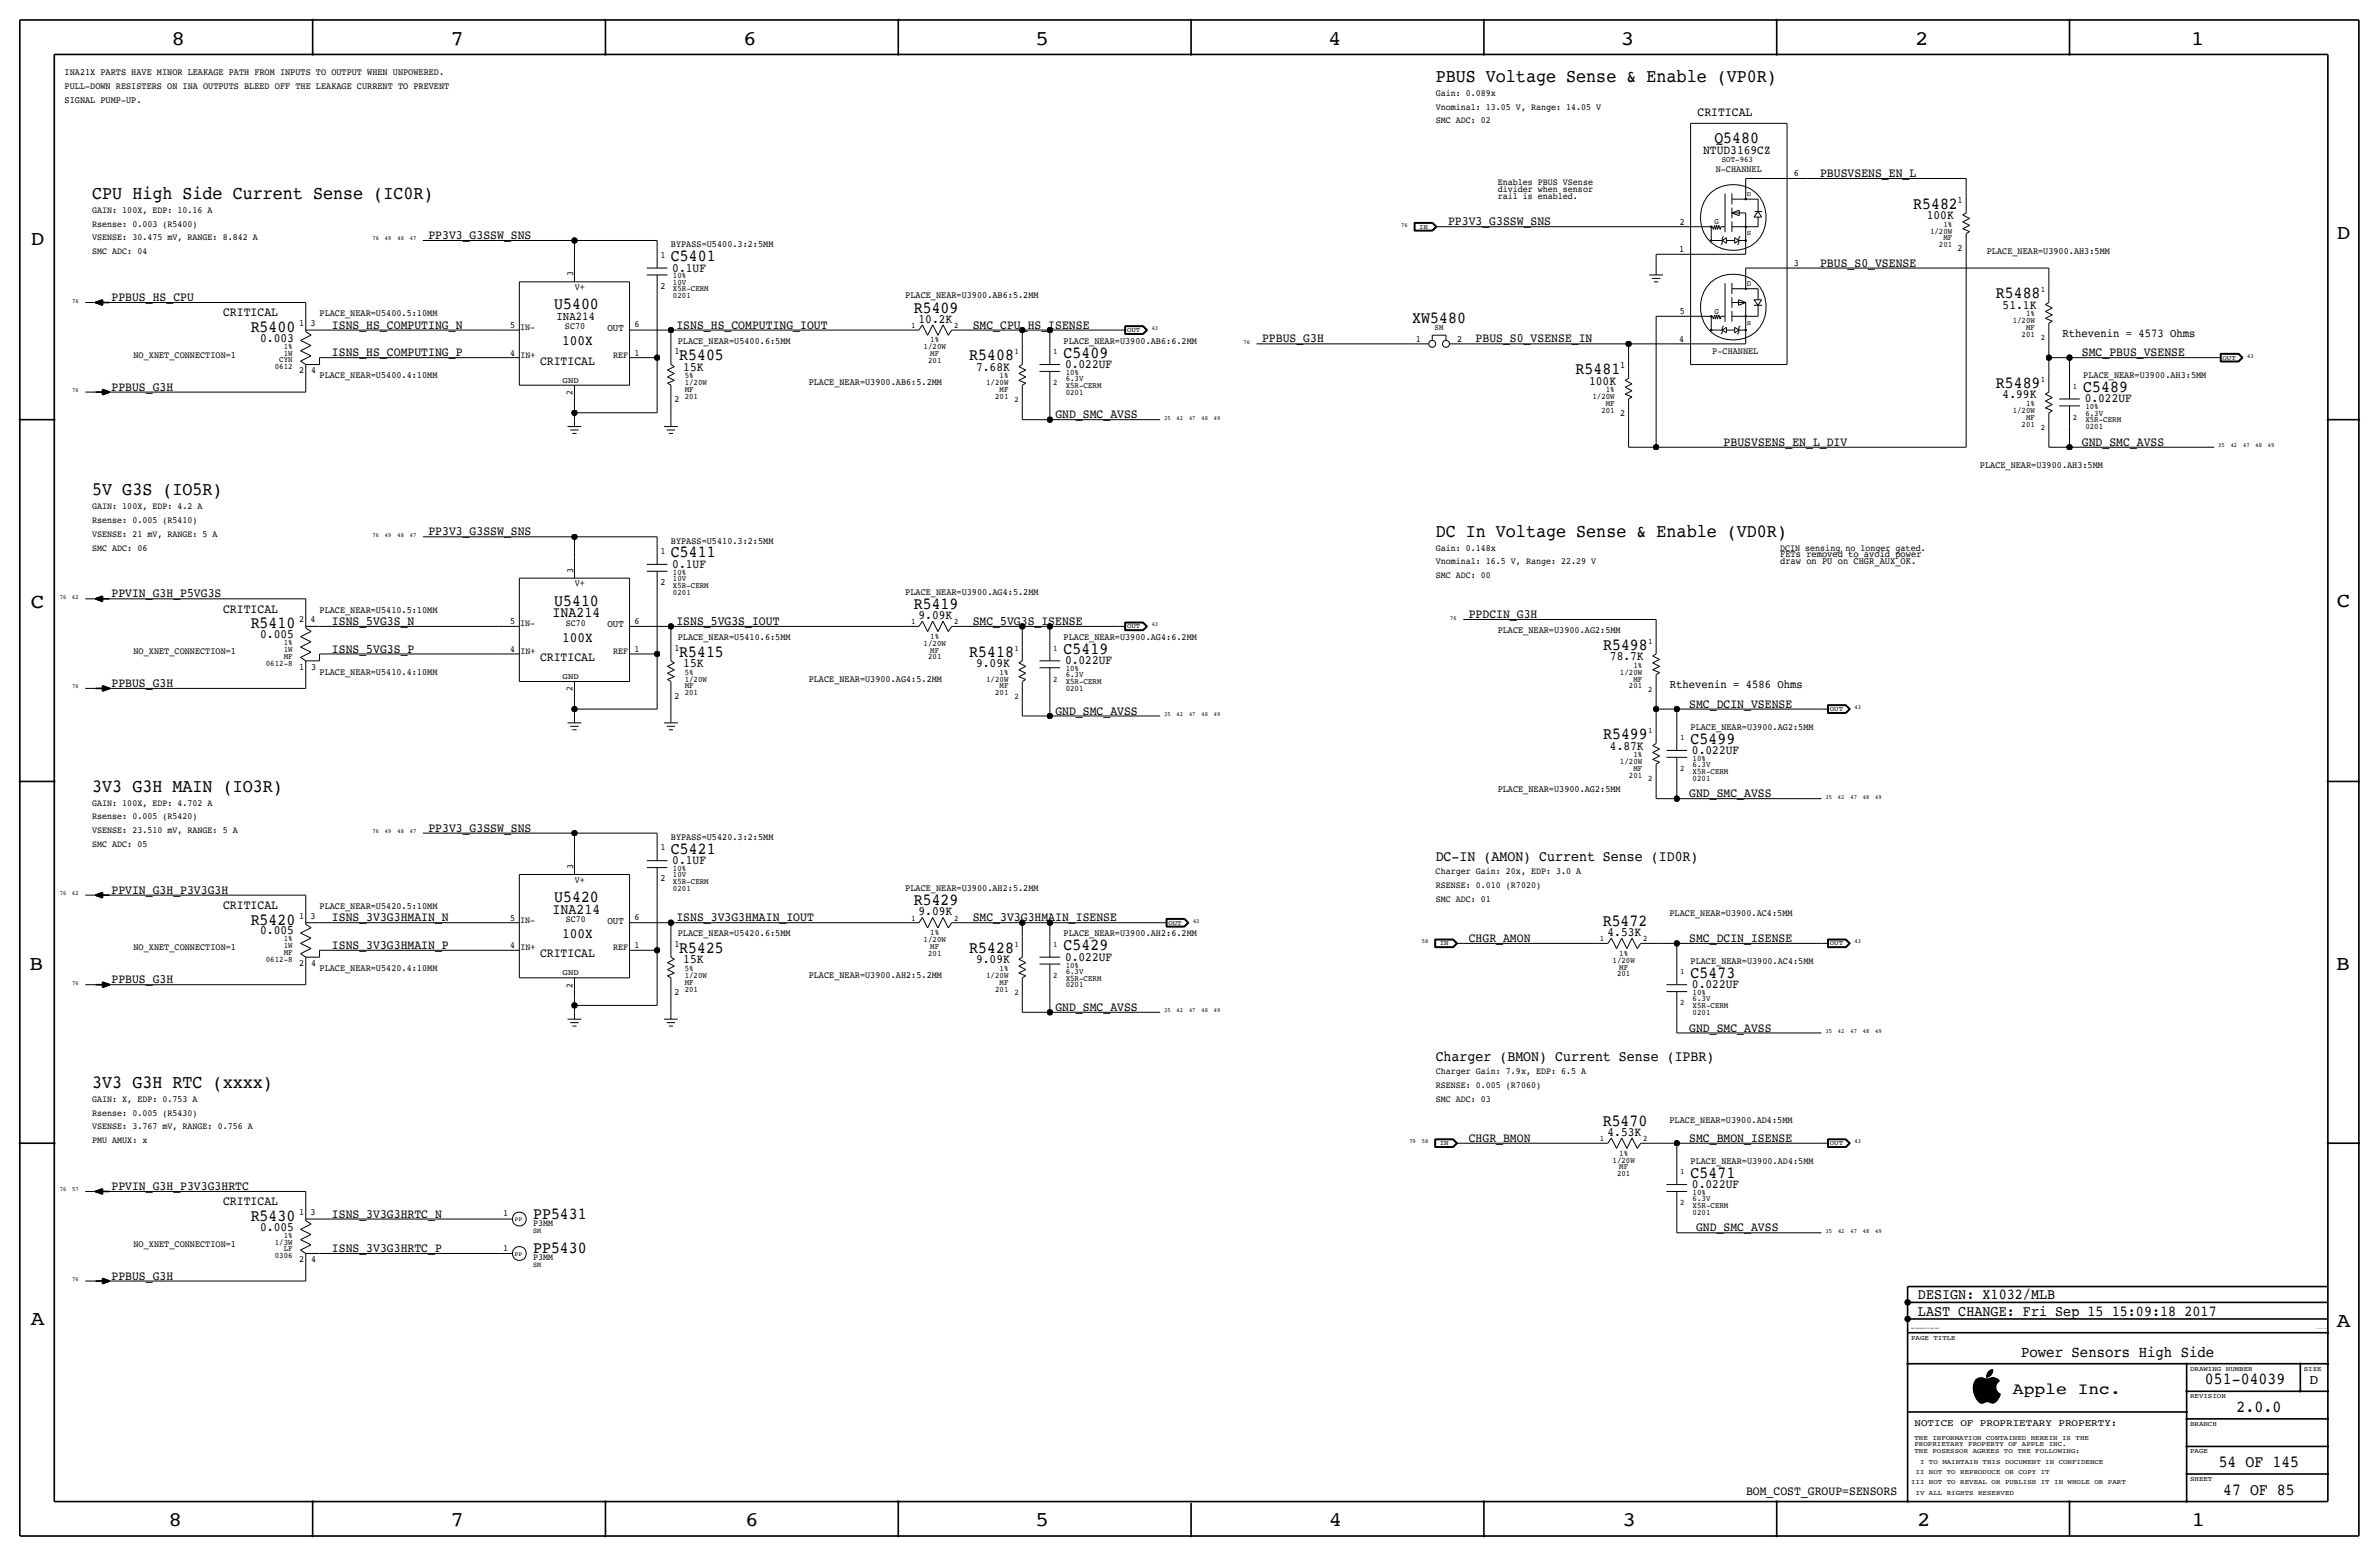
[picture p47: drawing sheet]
<svg xmlns="http://www.w3.org/2000/svg" width="877mm" height="574mm" viewBox="0 0 877 574" stroke-linecap="round" stroke-linejoin="round" font-family="sans-serif">
<defs><g id="words">
<g font-size="7.6">
<text x="63.2" y="16.5">8</text>
<text x="166.1" y="16.5">7</text>
<text x="274" y="16.5">6</text>
<text x="381.7" y="16.5">5</text>
<text x="489.7" y="16.5">4</text>
<text x="597.6" y="16.5">3</text>
<text x="706.1" y="16.5">2</text>
<text x="807.7" y="16.5">1</text>
<text x="861.5" y="88.1">D</text>
<text x="11.4" y="90.4">D</text>
<text x="11.4" y="224.3">C</text>
<text x="861.5" y="223.8">C</text>
<text x="10.8" y="357.6">B</text>
<text x="861.3" y="357.4">B</text>
<text x="11.3" y="488.4">A</text>
<text x="861.5" y="489.2">A</text>
<text x="62.2" y="562.6">8</text>
<text x="166" y="562.6">7</text>
<text x="274.8" y="562.6">6</text>
<text x="381.7" y="562.6">5</text>
<text x="489.9" y="562.6">4</text>
<text x="598.1" y="562.6">3</text>
<text x="706.8" y="562.6">2</text>
<text x="807.9" y="562.6">1</text>
</g>
<g font-size="6.9">
<text x="529.3" y="30.2">PBUS Voltage Sense &amp; Enable (VP0R)</text>
<text x="34" y="73.4">CPU High Side Current Sense (IC0R)</text>
<text x="34" y="182.6">5V G3S (IO5R)</text>
<text x="529.3" y="197.9">DC In Voltage Sense &amp; Enable (VD0R)</text>
<text x="34" y="291.8">3V3 G3H MAIN (IO3R)</text>
<text x="34" y="401.1">3V3 G3H RTC (xxxx)</text>
</g>
<g font-size="6.2">
<text x="632" y="52.6">Q5480</text>
<text x="705.3" y="77">R5482</text>
<text x="247.3" y="96.3">C5401</text>
<text x="735.8" y="110">R5488</text>
<text x="204.3" y="114">U5400</text>
<text x="336.9" y="115.3">R5409</text>
<text x="520.7" y="118.9">XW5480</text>
<text x="92.4" y="122.4">R5400</text>
<text x="392.1" y="131.8">C5409</text>
<text x="250.4" y="132.8">R5405</text>
<text x="357.3" y="132.8">R5408</text>
<text x="580.9" y="137.9">R5481</text>
<text x="735.8" y="143">R5489</text>
<text x="768" y="144.5">C5489</text>
<text x="247.3" y="205.5">C5411</text>
<text x="204.3" y="223.3">U5410</text>
<text x="336.9" y="224.5">R5419</text>
<text x="92.4" y="231.6">R5410</text>
<text x="591" y="239.5">R5498</text>
<text x="250.4" y="242.1">R5415</text>
<text x="357.3" y="242.1">R5418</text>
<text x="392.1" y="241">C5419</text>
<text x="591" y="272.5">R5499</text>
<text x="623.3" y="274.1">C5499</text>
<text x="247.3" y="314.7">C5421</text>
<text x="204.3" y="332.5">U5420</text>
<text x="336.9" y="333.8">R5429</text>
<text x="92.4" y="340.9">R5420</text>
<text x="590.9" y="341.4">R5472</text>
<text x="250.4" y="351.3">R5425</text>
<text x="357.3" y="351.3">R5428</text>
<text x="392.1" y="350.3">C5429</text>
<text x="623.3" y="360.4">C5473</text>
<text x="590.9" y="415">R5470</text>
<text x="623.3" y="434.1">C5471</text>
<text x="196.5" y="449.3">PP5431</text>
<text x="92.4" y="450.1">R5430</text>
<text x="196.5" y="462">PP5430</text>
<text x="812.9" y="510.3">051-04039</text>
<text x="824.6" y="520.4">2.0.0</text>
<text x="818" y="540.8">54 OF 145</text>
<text x="819.6" y="550.9">47 OF 85</text>
</g>
<text font-size="6" x="742.1" y="513.9">Apple Inc.</text>
<text font-size="5.8" x="745.1" y="500.1">Power Sensors High Side</text>
<g font-size="5.6">
<text x="707.1" y="478.8">DESIGN: X1032/MLB</text>
<text x="707.1" y="484.9">LAST CHANGE: Fri Sep 15 15:09:18 2017</text>
</g>
<g font-size="5.5">
<text x="203.7" y="227.6">INA214</text>
<text x="529.3" y="317.2">DC-IN (AMON) Current Sense (ID0R)</text>
<text x="203.7" y="336.8">INA214</text>
<text x="529.3" y="390.9">Charger (BMON) Current Sense (IPBR)</text>
</g>
<g font-size="5.3">
<text x="207.3" y="127.3">100X</text>
<text x="207.3" y="236.5">100X</text>
<text x="207.3" y="345.7">100X</text>
</g>
<text font-size="5" x="851.5" y="510.3">D</text>
<g font-size="4.7">
<text x="625.8" y="42.9">CRITICAL</text>
<text x="627.9" y="56.7">NTUD3169CZ</text>
<text x="671" y="65.3">PBUSVSENS_EN_L</text>
<text x="533.9" y="83.1">PP3V3_G3SSW_SNS</text>
<text x="710.3" y="80.8">100K</text>
<text x="157.9" y="88.1">PP3V3_G3SSW_SNS</text>
<text x="247.9" y="100.1">0.1UF</text>
<text x="671" y="98.3">PBUS_S0_VSENSE</text>
<text x="41.1" y="111">PPBUS_HS_CPU</text>
<text x="738.3" y="113.8">51.1K</text>
<text x="82.2" y="116.6">CRITICAL</text>
<text x="338.6" y="118.9">10.2K</text>
<text x="95.9" y="126">0.003</text>
<text x="122.4" y="121.2">ISNS_HS_COMPUTING_N</text>
<text x="249.4" y="121.2">ISNS_HS_COMPUTING_IOUT</text>
<text x="358.6" y="121.2">SMC_CPU_HS_ISENSE</text>
<text x="122.4" y="131.3">ISNS_HS_COMPUTING_P</text>
<text x="465.3" y="126.2">PPBUS_G3H</text>
<text x="544" y="126.2">PBUS_S0_VSENSE_IN</text>
<text x="767.5" y="131.3">SMC_PBUS_VSENSE</text>
<text x="199.1" y="134.4">CRITICAL</text>
<text x="251.9" y="136.7">15K</text>
<text x="359.8" y="136.7">7.68K</text>
<text x="392.6" y="135.6">0.022UF</text>
<text x="585.9" y="141.7">100K</text>
<text x="41.1" y="144">PPBUS_G3H</text>
<text x="738.3" y="146.8">4.99K</text>
<text x="768.6" y="148.3">0.022UF</text>
<text x="389.1" y="154.2">GND_SMC_AVSS</text>
<text x="635.5" y="164.3">PBUSVSENS_EN_L_DIV</text>
<text x="767.5" y="164.3">GND_SMC_AVSS</text>
<text x="157.9" y="197.4">PP3V3_G3SSW_SNS</text>
<text x="247.9" y="209.3">0.1UF</text>
<text x="41.1" y="220.2">PPVIN_G3H_P5VG3S</text>
<text x="82.2" y="225.8">CRITICAL</text>
<text x="541.5" y="227.8">PPDCIN_G3H</text>
<text x="122.4" y="230.4">ISNS_5VG3S_N</text>
<text x="249.4" y="230.4">ISNS_5VG3S_IOUT</text>
<text x="338.6" y="228.1">9.09K</text>
<text x="358.6" y="230.4">SMC_5VG3S_ISENSE</text>
<text x="95.9" y="235.2">0.005</text>
<text x="122.4" y="240.5">ISNS_5VG3S_P</text>
<text x="199.1" y="243.6">CRITICAL</text>
<text x="251.9" y="245.9">15K</text>
<text x="359.8" y="245.9">9.09K</text>
<text x="392.6" y="244.9">0.022UF</text>
<text x="593.5" y="243.3">78.7K</text>
<text x="41.1" y="253.2">PPBUS_G3H</text>
<text x="389.1" y="263.4">GND_SMC_AVSS</text>
<text x="622.8" y="260.9">SMC_DCIN_VSENSE</text>
<text x="593.5" y="276.4">4.87K</text>
<text x="623.8" y="277.9">0.022UF</text>
<text x="622.8" y="293.9">GND_SMC_AVSS</text>
<text x="157.9" y="306.6">PP3V3_G3SSW_SNS</text>
<text x="247.9" y="318.5">0.1UF</text>
<text x="41.1" y="329.4">PPVIN_G3H_P3V3G3H</text>
<text x="82.2" y="335">CRITICAL</text>
<text x="122.4" y="339.6">ISNS_3V3G3HMAIN_N</text>
<text x="249.4" y="339.6">ISNS_3V3G3HMAIN_IOUT</text>
<text x="338.6" y="337.3">9.09K</text>
<text x="358.6" y="339.6">SMC_3V3G3HMAIN_ISENSE</text>
<text x="95.9" y="344.4">0.005</text>
<text x="541.5" y="347.2">CHGR_AMON</text>
<text x="592.6" y="344.9">4.53K</text>
<text x="622.8" y="347.2">SMC_DCIN_ISENSE</text>
<text x="122.4" y="349.8">ISNS_3V3G3HMAIN_P</text>
<text x="199.1" y="352.8">CRITICAL</text>
<text x="251.9" y="355.1">15K</text>
<text x="359.8" y="355.1">9.09K</text>
<text x="392.6" y="354.1">0.022UF</text>
<text x="41.1" y="362.5">PPBUS_G3H</text>
<text x="623.8" y="364.2">0.022UF</text>
<text x="389.1" y="372.6">GND_SMC_AVSS</text>
<text x="622.8" y="380.2">GND_SMC_AVSS</text>
<text x="592.6" y="418.6">4.53K</text>
<text x="541.5" y="420.9">CHGR_BMON</text>
<text x="622.8" y="420.9">SMC_BMON_ISENSE</text>
<text x="623.8" y="437.9">0.022UF</text>
<text x="41.1" y="438.7">PPVIN_G3H_P3V3G3HRTC</text>
<text x="82.2" y="444.2">CRITICAL</text>
<text x="122.4" y="448.8">ISNS_3V3G3HRTC_N</text>
<text x="95.9" y="453.6">0.005</text>
<text x="625.3" y="453.9">GND_SMC_AVSS</text>
<text x="122.4" y="461.5">ISNS_3V3G3HRTC_P</text>
<text x="41.1" y="471.7">PPBUS_G3H</text>
<text x="643.7" y="550.9">BOM_COST_GROUP=SENSORS</text>
</g>
<g font-size="4.4">
<text x="205.2" y="118.1">INA214</text>
<text x="760.4" y="124.2">Rthevenin = 4573 Ohms</text>
<text x="615.6" y="253.7">Rthevenin = 4586 Ohms</text>
</g>
<g font-size="3.8">
<text x="224" y="122">OUT</text>
<text x="224" y="231.2">OUT</text>
<text x="224" y="340.4">OUT</text>
</g>
<text font-size="3.7" x="705.8" y="525.5">NOTICE OF PROPRIETARY PROPERTY:</text>
<g font-size="3.6">
<text x="656.3" y="208">draw on PU on CHGR_AUX_OK.</text>
<text x="656.3" y="205.5">FETs removed to avoid power</text>
</g>
<g font-size="3.5">
<text x="23.8" y="27.7">INA21X PARTS HAVE MINOR LEAKAGE PATH FROM INPUTS TO OUTPUT WHEN UNPOWERED.</text>
<text x="23.8" y="32.8">PULL-DOWN RESISTERS ON INA OUTPUTS BLEED OFF THE LEAKAGE CURRENT TO PREVENT</text>
<text x="529.3" y="35.3">Gain: 0.089x</text>
<text x="23.8" y="37.8">SIGNAL PUMP-UP.</text>
<text x="529.3" y="40.4">Vnominal: 13.05 V, Range: 14.05 V</text>
<text x="529.3" y="45.5">SMC ADC: 02</text>
<text x="632.5" y="63.2">N-CHANNEL</text>
<text x="661.4" y="65">6</text>
<text x="552.1" y="68.3">Enables PBUS VSense</text>
<text x="552.1" y="70.9">divider when sensor</text>
<text x="552.1" y="73.4">rail is enabled.</text>
<text x="721.7" y="74.7">1</text>
<text x="34" y="83.6">Rsense: 0.003 (R5400)</text>
<text x="34" y="78.5">GAIN: 100X, EDP: 10.16 A</text>
<text x="619.3" y="82.8">2</text>
<text x="34" y="88.6">VSENSE: 30.475 mV, RANGE: 8.842 A</text>
<text x="34" y="93.7">SMC ADC: 04</text>
<text x="243.5" y="95">1</text>
<text x="247.3" y="91.2">BYPASS=U5400.3:2:5MM</text>
<text x="619.1" y="93">1</text>
<text x="721.7" y="92.5">2</text>
<text x="732.5" y="93.7">PLACE_NEAR=U3900.AH3:5MM</text>
<text x="211.3" y="101.9" transform="rotate(-90 211.3 101.9)">3</text>
<text x="661.4" y="98">3</text>
<text x="211.9" y="106.9">V+</text>
<text x="243.5" y="106.4">2</text>
<text x="333.8" y="110">PLACE_NEAR=U3900.AB6:5.2MM</text>
<text x="117.8" y="116.6">PLACE_NEAR=U5400.5:10MM</text>
<text x="619.3" y="115.8">5</text>
<text x="110.3" y="120.1">1</text>
<text x="114.5" y="120.1">3</text>
<text x="188.1" y="120.9">5</text>
<text x="191.8" y="121.7">IN-</text>
<text x="208.3" y="121.4">SC70</text>
<text x="233.9" y="120.7">6</text>
<text x="522" y="126">1</text>
<text x="537.2" y="126">2</text>
<text x="619.1" y="126">4</text>
<text x="49.2" y="131.8">NO_XNET_CONNECTION=1</text>
<text x="188.1" y="131.1">4</text>
<text x="191.9" y="131.8">IN+</text>
<text x="226" y="131.8">REF</text>
<text x="233.9" y="131.1">1</text>
<text x="248.6" y="130.6">1</text>
<text x="249.9" y="126.7">PLACE_NEAR=U5400.6:5MM</text>
<text x="392.1" y="126.7">PLACE_NEAR=U3900.AB6:6.2MM</text>
<text x="631.3" y="130.6">P-CHANNEL</text>
<text x="110.3" y="137.7">2</text>
<text x="114.8" y="137.7">4</text>
<text x="597.2" y="135.6">1</text>
<text x="117.8" y="139.4">PLACE_NEAR=U5400.4:10MM</text>
<text x="298.1" y="142">PLACE_NEAR=U3900.AB6:5.2MM</text>
<text x="768" y="139.4">PLACE_NEAR=U3900.AH3:5MM</text>
<text x="211" y="145.6" transform="rotate(-90 211 145.6)">2</text>
<text x="248.6" y="148.3">2</text>
<text x="597.2" y="153.4">2</text>
<text x="729.9" y="172.5">PLACE_NEAR=U3900.AH3:5MM</text>
<text x="34" y="187.7">GAIN: 100X, EDP: 4.2 A</text>
<text x="34" y="192.8">Rsense: 0.005 (R5410)</text>
<text x="34" y="197.9">VSENSE: 21 mV, RANGE: 5 A</text>
<text x="34" y="202.9">SMC ADC: 06</text>
<text x="247.3" y="200.4">BYPASS=U5410.3:2:5MM</text>
<text x="529.3" y="202.9">Gain: 0.148x</text>
<text x="656.3" y="202.9">DCIN sensing no longer gated.</text>
<text x="243.5" y="204.2">1</text>
<text x="529.3" y="208">Vnominal: 16.5 V, Range: 22.29 V</text>
<text x="211.3" y="211.1" transform="rotate(-90 211.3 211.1)">3</text>
<text x="243.5" y="215.6">2</text>
<text x="529.3" y="213.1">SMC ADC: 00</text>
<text x="211.9" y="216.2">V+</text>
<text x="333.8" y="219.2">PLACE_NEAR=U3900.AG4:5.2MM</text>
<text x="117.8" y="225.8">PLACE_NEAR=U5410.5:10MM</text>
<text x="110.3" y="229.4">2</text>
<text x="114.5" y="229.4">4</text>
<text x="188.1" y="230.1">5</text>
<text x="191.8" y="230.9">IN-</text>
<text x="208.6" y="230.6">SC70</text>
<text x="233.9" y="229.9">6</text>
<text x="552.1" y="233.4">PLACE_NEAR=U3900.AG2:5MM</text>
<text x="248.6" y="239.8">1</text>
<text x="249.9" y="236">PLACE_NEAR=U5410.6:5MM</text>
<text x="392.1" y="236">PLACE_NEAR=U3900.AG4:6.2MM</text>
<text x="49.2" y="241">NO_XNET_CONNECTION=1</text>
<text x="188.1" y="240.3">4</text>
<text x="191.9" y="241">IN+</text>
<text x="226" y="241">REF</text>
<text x="233.9" y="240.3">1</text>
<text x="110.3" y="246.9">1</text>
<text x="114.8" y="246.9">3</text>
<text x="117.8" y="248.7">PLACE_NEAR=U5410.4:10MM</text>
<text x="298.1" y="251.2">PLACE_NEAR=U3900.AG4:5.2MM</text>
<text x="211" y="254.8" transform="rotate(-90 211 254.8)">2</text>
<text x="248.6" y="257.6">2</text>
<text x="623.3" y="269">PLACE_NEAR=U3900.AG2:5MM</text>
<text x="552.1" y="291.8">PLACE_NEAR=U3900.AG2:5MM</text>
<text x="34" y="296.9">GAIN: 100X, EDP: 4.702 A</text>
<text x="34" y="302">Rsense: 0.005 (R5420)</text>
<text x="34" y="307.1">VSENSE: 23.510 mV, RANGE: 5 A</text>
<text x="247.3" y="309.6">BYPASS=U5420.3:2:5MM</text>
<text x="34" y="312.2">SMC ADC: 05</text>
<text x="243.5" y="313.4">1</text>
<text x="211.3" y="320.3" transform="rotate(-90 211.3 320.3)">3</text>
<text x="529.3" y="322.3">Charger Gain: 20x, EDP: 3.0 A</text>
<text x="211.9" y="325.4">V+</text>
<text x="243.5" y="324.9">2</text>
<text x="333.8" y="328.4">PLACE_NEAR=U3900.AH2:5.2MM</text>
<text x="529.3" y="327.4">RSENSE: 0.010 (R7020)</text>
<text x="117.8" y="335">PLACE_NEAR=U5420.5:10MM</text>
<text x="529.3" y="332.5">SMC ADC: 01</text>
<text x="110.3" y="338.6">1</text>
<text x="114.5" y="338.6">3</text>
<text x="188.1" y="339.3">5</text>
<text x="191.8" y="340.1">IN-</text>
<text x="208.6" y="339.9">SC70</text>
<text x="233.9" y="339.1">6</text>
<text x="615.5" y="337.6">PLACE_NEAR=U3900.AC4:5MM</text>
<text x="249.9" y="345.2">PLACE_NEAR=U5420.6:5MM</text>
<text x="392.1" y="345.2">PLACE_NEAR=U3900.AH2:6.2MM</text>
<text x="49.2" y="350.3">NO_XNET_CONNECTION=1</text>
<text x="188.1" y="349.5">4</text>
<text x="191.9" y="350.3">IN+</text>
<text x="226" y="350.3">REF</text>
<text x="233.9" y="349.5">1</text>
<text x="248.6" y="349">1</text>
<text x="110.3" y="356.1">2</text>
<text x="114.8" y="356.1">4</text>
<text x="117.8" y="357.9">PLACE_NEAR=U5420.4:10MM</text>
<text x="623.3" y="355.3">PLACE_NEAR=U3900.AC4:5MM</text>
<text x="211" y="364.1" transform="rotate(-90 211 364.1)">2</text>
<text x="298.1" y="360.4">PLACE_NEAR=U3900.AH2:5.2MM</text>
<text x="248.6" y="366.8">2</text>
<text x="529.3" y="396">Charger Gain: 7.9x, EDP: 6.5 A</text>
<text x="529.3" y="401.1">RSENSE: 0.005 (R7060)</text>
<text x="34" y="406.1">GAIN: X, EDP: 0.753 A</text>
<text x="529.3" y="406.1">SMC ADC: 03</text>
<text x="34" y="411.2">Rsense: 0.005 (R5430)</text>
<text x="615.5" y="413.8">PLACE_NEAR=U3900.AD4:5MM</text>
<text x="34" y="416.3">VSENSE: 3.767 mV, RANGE: 0.756 A</text>
<text x="34" y="421.4">PMU AMUX: x</text>
<text x="623.3" y="429">PLACE_NEAR=U3900.AD4:5MM</text>
<text x="110.3" y="447.8">1</text>
<text x="114.5" y="447.8">3</text>
<text x="185.6" y="448.3">1</text>
<text x="196.5" y="451.9">P3MM</text>
<text x="49.2" y="459.5">NO_XNET_CONNECTION=1</text>
<text x="185.6" y="461">1</text>
<text x="110.3" y="465.3">2</text>
<text x="114.8" y="465.3">4</text>
<text x="196.5" y="464.6">P3MM</text>
</g>
<g font-size="3.1">
<text x="634.8" y="59.7">SOT-963</text>
<text x="632.1" y="82.6">G</text>
<text x="716.5" y="83.6">1%</text>
<text x="711.5" y="86.1">1/20W</text>
<text x="716.5" y="88.6">MF</text>
<text x="714.8" y="91.2">201</text>
<text x="248.1" y="102.6">10%</text>
<text x="248.1" y="107.4">X5R-CERM</text>
<text x="248.1" y="104.9">10V</text>
<text x="644" y="105.4">D</text>
<text x="752.4" y="107.7">1</text>
<text x="248.1" y="110">0201</text>
<text x="632.1" y="115.6">G</text>
<text x="742" y="119.1">1/20W</text>
<text x="747" y="116.6">1%</text>
<text x="335.9" y="120.9">1</text>
<text x="351.7" y="120.9">2</text>
<text x="528.9" y="121.7">SM</text>
<text x="745.3" y="124.2">201</text>
<text x="747" y="121.7">MF</text>
<text x="752.4" y="125.5">2</text>
<text x="104.6" y="128.5">1%</text>
<text x="104.6" y="131.1">1W</text>
<text x="340.5" y="128.8">1/20W</text>
<text x="343" y="126.2">1%</text>
<text x="343" y="131.3">MF</text>
<text x="374" y="130.6">1</text>
<text x="388.3" y="130.6">1</text>
<text x="101.3" y="136.1">0612</text>
<text x="103" y="133.6">CYN</text>
<text x="342.2" y="133.9">201</text>
<text x="252.4" y="139.4">5%</text>
<text x="252.4" y="142">1/20W</text>
<text x="363.6" y="142">1/20W</text>
<text x="368.5" y="139.4">1%</text>
<text x="388.3" y="142">2</text>
<text x="392.9" y="140.5">6.3V</text>
<text x="392.9" y="143">X5R-CERM</text>
<text x="392.9" y="138.2">10%</text>
<text x="752.4" y="140.7">1</text>
<text x="764.2" y="143.3">1</text>
<text x="252.4" y="144.5">MF</text>
<text x="252.4" y="147.1">201</text>
<text x="366.9" y="147.1">201</text>
<text x="368.5" y="144.5">MF</text>
<text x="374" y="148.3">2</text>
<text x="392.9" y="145.5">0201</text>
<text x="587.1" y="147.1">1/20W</text>
<text x="592" y="144.5">1%</text>
<text x="592" y="149.6">MF</text>
<text x="747" y="149.6">1%</text>
<text x="590.4" y="152.1">201</text>
<text x="742" y="152.1">1/20W</text>
<text x="747" y="154.7">MF</text>
<text x="764.2" y="154.7">2</text>
<text x="768.8" y="150.9">10%</text>
<text x="768.8" y="153.2">6.3V</text>
<text x="768.8" y="155.7">X5R-CERM</text>
<text x="745.3" y="157.2">201</text>
<text x="752.4" y="158.5">2</text>
<text x="768.8" y="158.2">0201</text>
<text x="248.1" y="211.8">10%</text>
<text x="248.1" y="214.1">10V</text>
<text x="248.1" y="219.2">0201</text>
<text x="248.1" y="216.7">X5R-CERM</text>
<text x="335.9" y="230.1">1</text>
<text x="351.7" y="230.1">2</text>
<text x="104.6" y="237.7">1%</text>
<text x="340.5" y="238">1/20W</text>
<text x="343" y="235.5">1%</text>
<text x="374" y="239.8">1</text>
<text x="388.3" y="239.8">1</text>
<text x="607.6" y="237.2">1</text>
<text x="98" y="245.4">0612-8</text>
<text x="104.6" y="240.3">1W</text>
<text x="104.6" y="242.8">MF</text>
<text x="342.2" y="243.1">201</text>
<text x="343" y="240.5">MF</text>
<text x="252.4" y="248.7">5%</text>
<text x="252.4" y="251.2">1/20W</text>
<text x="363.6" y="251.2">1/20W</text>
<text x="368.5" y="248.7">1%</text>
<text x="388.3" y="251.2">2</text>
<text x="392.9" y="249.7">6.3V</text>
<text x="392.9" y="247.4">10%</text>
<text x="597.2" y="248.7">1/20W</text>
<text x="602.2" y="246.1">1%</text>
<text x="602.2" y="251.2">MF</text>
<text x="252.4" y="253.7">MF</text>
<text x="252.4" y="256.3">201</text>
<text x="366.9" y="256.3">201</text>
<text x="368.5" y="253.7">MF</text>
<text x="374" y="257.6">2</text>
<text x="392.9" y="252.2">X5R-CERM</text>
<text x="392.9" y="254.8">0201</text>
<text x="600.5" y="253.7">201</text>
<text x="607.6" y="255">2</text>
<text x="607.6" y="270.3">1</text>
<text x="619.5" y="272.8">1</text>
<text x="597.2" y="281.7">1/20W</text>
<text x="602.2" y="279.1">1%</text>
<text x="624" y="280.4">10%</text>
<text x="600.5" y="286.8">201</text>
<text x="602.2" y="284.2">MF</text>
<text x="619.5" y="284.2">2</text>
<text x="624" y="282.7">6.3V</text>
<text x="624" y="287.8">0201</text>
<text x="624" y="285.2">X5R-CERM</text>
<text x="607.6" y="288">2</text>
<text x="248.1" y="321.1">10%</text>
<text x="248.1" y="323.3">10V</text>
<text x="248.1" y="328.4">0201</text>
<text x="248.1" y="325.9">X5R-CERM</text>
<text x="335.9" y="339.3">1</text>
<text x="351.7" y="339.3">2</text>
<text x="104.6" y="347">1%</text>
<text x="340.5" y="347.2">1/20W</text>
<text x="343" y="344.7">1%</text>
<text x="589.9" y="347">1</text>
<text x="605.7" y="347">2</text>
<text x="104.6" y="349.5">1W</text>
<text x="104.6" y="352">MF</text>
<text x="342.2" y="352.3">201</text>
<text x="343" y="349.8">MF</text>
<text x="374" y="349">1</text>
<text x="388.3" y="349">1</text>
<text x="597" y="352.3">1%</text>
<text x="98" y="354.6">0612-8</text>
<text x="252.4" y="357.9">5%</text>
<text x="368.5" y="357.9">1%</text>
<text x="392.9" y="356.6">10%</text>
<text x="392.9" y="358.9">6.3V</text>
<text x="594.5" y="354.8">1/20W</text>
<text x="596.2" y="359.9">201</text>
<text x="597" y="357.4">MF</text>
<text x="619.5" y="359.2">1</text>
<text x="252.4" y="360.4">1/20W</text>
<text x="252.4" y="363">MF</text>
<text x="252.4" y="365.5">201</text>
<text x="363.6" y="360.4">1/20W</text>
<text x="366.9" y="365.5">201</text>
<text x="368.5" y="363">MF</text>
<text x="388.3" y="360.4">2</text>
<text x="392.9" y="364">0201</text>
<text x="392.9" y="361.4">X5R-CERM</text>
<text x="374" y="366.8">2</text>
<text x="619.5" y="370.6">2</text>
<text x="624" y="369.1">6.3V</text>
<text x="624" y="371.6">X5R-CERM</text>
<text x="624" y="366.8">10%</text>
<text x="624" y="374.1">0201</text>
<text x="589.9" y="420.6">1</text>
<text x="597" y="426">1%</text>
<text x="605.7" y="420.6">2</text>
<text x="594.5" y="428.5">1/20W</text>
<text x="597" y="431">MF</text>
<text x="596.2" y="433.6">201</text>
<text x="619.5" y="432.8">1</text>
<text x="624" y="440.4">10%</text>
<text x="624" y="442.7">6.3V</text>
<text x="619.5" y="444.2">2</text>
<text x="624" y="445.3">X5R-CERM</text>
<text x="624" y="447.8">0201</text>
<text x="101.3" y="458.7">1/3W</text>
<text x="104.6" y="456.2">1%</text>
<text x="104.6" y="461.3">LF</text>
<text x="101.3" y="463.8">0306</text>
</g>
<g font-size="3">
<text x="207.4" y="141">GND</text>
<text x="207.4" y="250.2">GND</text>
<text x="207.4" y="359.5">GND</text>
</g>
<g font-size="2.8">
<text x="196.5" y="454.4">SM</text>
<text x="196.5" y="467.1">SM</text>
</g>
<g font-size="2.5">
<text x="644" y="72.4">D</text>
<text x="523.2" y="84.3">IN</text>
<text x="644" y="86.6">S</text>
<text x="644" y="119.6">S</text>
<text x="415.5" y="122.4">OUT</text>
<text x="819.4" y="132.6">OUT</text>
<text x="415.5" y="231.6">OUT</text>
<text x="674.6" y="262.1">OUT</text>
<text x="430.7" y="340.9">OUT</text>
<text x="530.8" y="348.5">IN</text>
<text x="674.6" y="348.5">OUT</text>
<text x="530.8" y="422.1">IN</text>
<text x="674.6" y="422.1">OUT</text>
<text x="704.5" y="493.8">PAGE TITLE</text>
<text x="807.4" y="505.2">DRAWING NUMBER</text>
<text x="849.3" y="505.2">SIZE</text>
<text x="807.4" y="515.4">REVISION</text>
<text x="807.4" y="525.5">BRANCH</text>
<text x="705.8" y="533.1">PROPRIETARY PROPERTY OF APPLE INC.</text>
<text x="705.8" y="530.6">THE INFORMATION CONTAINED HEREIN IS THE</text>
<text x="705.8" y="535.7">THE POSESSOR AGREES TO THE FOLLOWING:</text>
<text x="707.8" y="539.5">I TO MAINTAIN THIS DOCUMENT IN CONFIDENCE</text>
<text x="807.4" y="535.7">PAGE</text>
<text x="706.2" y="543.3">II NOT TO REPRODUCE OR COPY IT</text>
<text x="807.4" y="545.8">SHEET</text>
<text x="704.5" y="547.1">III NOT TO REVEAL OR PUBLISH IT IN WHOLE OR PART</text>
<text x="706.2" y="550.9">IV ALL RIGHTS RESERVED</text>
</g>
<g font-size="2.3">
<text x="516.5" y="83.6">76</text>
<text x="137.4" y="88.6">76</text>
<text x="141.9" y="88.6">49</text>
<text x="146.5" y="88.6">48</text>
<text x="151.1" y="88.6">47</text>
<text x="26.6" y="111.5">76</text>
<text x="424.6" y="121.7">43</text>
<text x="458.4" y="126.7">76</text>
<text x="828.4" y="131.8">43</text>
<text x="26.6" y="144.5">76</text>
<text x="429.2" y="154.7">35</text>
<text x="433.8" y="154.7">42</text>
<text x="438.4" y="154.7">47</text>
<text x="442.9" y="154.7">48</text>
<text x="447.5" y="154.7">49</text>
<text x="817.8" y="164.8">35</text>
<text x="822.4" y="164.8">42</text>
<text x="827" y="164.8">47</text>
<text x="831.5" y="164.8">48</text>
<text x="836.1" y="164.8">49</text>
<text x="137.4" y="197.9">76</text>
<text x="141.9" y="197.9">49</text>
<text x="146.5" y="197.9">48</text>
<text x="151.1" y="197.9">47</text>
<text x="22" y="220.7">76</text>
<text x="26.6" y="220.7">62</text>
<text x="424.6" y="230.9">43</text>
<text x="534.6" y="228.3">76</text>
<text x="26.6" y="253.7">76</text>
<text x="429.2" y="263.9">35</text>
<text x="433.8" y="263.9">42</text>
<text x="438.4" y="263.9">47</text>
<text x="442.9" y="263.9">48</text>
<text x="447.5" y="263.9">49</text>
<text x="683.7" y="261.4">43</text>
<text x="673" y="294.4">35</text>
<text x="677.6" y="294.4">42</text>
<text x="682.2" y="294.4">47</text>
<text x="686.8" y="294.4">48</text>
<text x="691.3" y="294.4">49</text>
<text x="137.4" y="307.1">76</text>
<text x="141.9" y="307.1">49</text>
<text x="146.5" y="307.1">48</text>
<text x="151.1" y="307.1">47</text>
<text x="22" y="329.9">76</text>
<text x="26.6" y="329.9">62</text>
<text x="439.8" y="340.1">43</text>
<text x="524.2" y="347.7">58</text>
<text x="683.7" y="347.7">43</text>
<text x="26.6" y="363">76</text>
<text x="429.2" y="373.1">35</text>
<text x="433.8" y="373.1">42</text>
<text x="438.3" y="373.1">47</text>
<text x="442.9" y="373.1">48</text>
<text x="447.5" y="373.1">49</text>
<text x="673" y="380.7">35</text>
<text x="677.6" y="380.7">42</text>
<text x="682.2" y="380.7">47</text>
<text x="686.8" y="380.7">48</text>
<text x="691.3" y="380.7">49</text>
<text x="519.6" y="421.4">79</text>
<text x="524.2" y="421.4">58</text>
<text x="683.7" y="421.4">43</text>
<text x="22" y="439.2">76</text>
<text x="26.6" y="439.2">57</text>
<text x="189.7" y="450.1">PP</text>
<text x="673" y="454.4">35</text>
<text x="677.6" y="454.4">42</text>
<text x="682.2" y="454.4">47</text>
<text x="686.8" y="454.4">48</text>
<text x="691.3" y="454.4">49</text>
<text x="189.7" y="462.8">PP</text>
<text x="26.6" y="472.2">76</text>
</g>
<text font-size=".8" x="704.5" y="490">SYNC_MASTER=X1032_MLB_P4BP</text>
<text font-size=".4" x="853.9" y="490">SYNC_DATE=02/14/2017</text>
</g></defs>
<g fill="none" stroke="#000" stroke-width=".37">
<path d="M623.3 45.5h35.5zM623.3 45.5v88.9zM658.8 45.5v88.9zM630.8 71a12.2 12.2 0 0 1 20.1 6.8 12 12 0 0 1-15.7 13.9 12.4 12.4 0 0 1-4.4-20.7zM636 71.4v14.2zM638.5 73.4h9.7zM638.5 78.5l2.7-1zM638.5 78.5l2.7 1zM638.5 76.6v3.8zM638.5 71.3v4zM638.5 78.5h5.1zM641.2 77.5v2z"/>
<path d="M643.6 65.8h22.8zM643.6 65.8v7.6zM643.6 78.5v15.2zM646.9 78h2.8zM648.2 78l-1.6 2zM648.2 78l1.2 2zM648.2 73.4v4.6zM666.4 65.8h58.5zM723.6 79.2l2.5 1.3zM723.6 79.2l1.3-.7zM724.9 65.8v5.1zM724.9 70.9v7.6z"/>
<path d="M155.9 88.6h55.9zM211.8 88.6v7.7zM211.8 96.3v7.6zM211.8 88.6h30.5zM238.5 98.8h7.6zM242.3 88.6v2.6zM242.3 91.2v7.6zM521.4 82v3.1zM521.4 85.1h6.8zM521.4 82h6.8zM521.5 82.1v2.9zM521.5 85h6.6z"/>
<path d="M521.5 82.1h6.6zM521.6 82.2v2.7zM521.6 84.9h6.5zM521.6 82.2h6.5zM521.7 82.3h6.3zM521.7 82.3v2.5zM521.7 84.8h6.3zM528 84.8l1.3-1.2zM528 82.3l1.3 1.3zM528.1 82.2l1.3 1.4zM528.1 84.9l1.3-1.3zM528.1 82.1l1.5 1.5z"/>
<path d="M528.1 85l1.5-1.4zM528.2 82l1.5 1.6zM528.2 85.1l1.5-1.5zM529.3 83.6h2.5zM531.8 83.6h83.8zM610.6 93.7v5.1zM610.6 93.7h5zM610.6 98.8v2.5zM615.6 83.6h15.8zM615.6 93.7h28zM630.9 88.6h4zM630.9 83.6v5z"/>
<path d="M631.4 83.6l.2 1zM632.2 83.1l.2 1.5zM632.2 83.1l-.6 1.5zM632.9 83.1l-.5 1.5zM632.9 83.1l.3 1.5zM633.7 83.1l-.5 1.5zM633.7 83.1l.5 1.5zM634.4 90.2l.5-.5zM634.4 83.6l-.2 1zM634.4 83.6h1.6zM634.9 87.6l.6-.5zM634.9 88.6l1.6-1z"/>
<path d="M634.9 87.6v2.1zM634.9 88.6l1.6 1.1zM636.5 87.6v2.1zM636.5 88.6h3zM638.5 83.6h9.7zM638.5 81.6v3.9zM639.5 87.6l1.5 1zM639.5 89.7l1.5-1.1zM639.5 87.6v2.1zM641 87.6l.6-.5zM641 89.7l-.5 .5zM641 87.6v2.1z"/>
<path d="M641 88.6h2.6zM643.6 98.8h22.8zM643.6 98.8v7.6zM646.6 80h2.8zM648.2 80v3.6zM666.4 98.8h88.9zM723.6 84.3l2.5-1.2zM723.6 81.8l2.5-1.3zM723.6 84.3l2.5 1zM723.6 81.8l2.5 1.3zM724.9 86.1l1.2-.8zM724.9 93.7v71.1z"/>
<path d="M724.9 86.1v7.6zM755.3 98.8v5.1zM31.4 111.5h81.3zM112.7 111.5v5.1zM112.7 116.6v5.7zM191.5 103.9h40.6zM191.5 103.9v38.1zM232.1 103.9v38.1zM238.5 101.3h7.6zM242.3 109v22.8zM242.3 101.3v7.7zM340.1 119.7l1.9 3.9z"/>
<path d="M340.1 119.7l-1.3 2zM343.9 119.7l-1.9 3.9zM343.9 119.7l1.9 3.9zM347.7 119.7l-1.9 3.9zM347.7 119.7l1.9 3.9zM608 101.3h5.1zM609 102.6h3.1zM609.8 103.9h1.5zM610.6 116.6v48.2zM610.6 116.6h5zM615.6 116.6h15.8zM630.8 104a12.2 12.2 0 0 1 20.1 6.8 12 12 0 0 1-15.7 14 12.4 12.4 0 0 1-4.4-20.8z"/>
<path d="M630.9 116.6v5.1zM631.4 116.6l.2 1zM632.2 116.1l.2 1.5zM632.2 116.1l-.6 1.5zM632.9 116.1l-.5 1.5zM632.9 116.1l.3 1.5zM633.7 116.1l-.5 1.5zM633.7 116.1l.5 1.5zM634.4 116.6l-.2 1zM634.4 116.6h1.6zM636 104.4v14.2zM638.5 106.4h9.7z"/>
<path d="M638.5 116.6h9.7zM638.5 114.7v3.8zM638.5 109.6v3.8zM638.5 104.3v4.1zM638.5 111.5h5.1zM640.9 110.5v2zM640.9 112.5l2.7-1zM640.9 110.5l2.7 1zM643.6 111.5v15.2zM646.6 110.5l1.6 2zM646.6 112.5h3.1zM646.6 110.5h2.8z"/>
<path d="M648.2 106.4v4.1zM648.2 112.5v4.1zM649.4 110.5l-1.2 2zM754.1 117.3l2.5 1.1zM754.1 114.8l2.5 1.3zM754.1 112.3l2.5 1.2zM754.1 112.3l1.2-.8zM754.1 117.3l2.5-1.2zM754.1 114.8l2.5-1.3zM755.3 119.1v7.6zM755.3 103.9v7.6zM755.3 119.1l1.3-.7z"/>
<path d="M110.8 133.1l3.9-1.9zM110.8 125.5l3.9-2zM110.8 125.5l3.9 1.9zM110.8 129.3l3.9 1.9zM110.8 129.3l3.9-1.9zM110.8 133.1l1.9 1.3zM112.7 122.3l2.1 1.2zM112.7 139.4v5.1zM112.7 134.4h5.1zM112.7 121.7h5.1zM112.7 134.4v5zM117.8 121.7h66z"/>
<path d="M117.8 131.8v2.6zM117.8 131.8h66zM183.8 121.7h7.7zM183.8 131.8h7.7zM232.1 121.7h7.6zM232.1 131.8h7.6zM239.7 131.8h2.6zM239.7 121.7h7.6zM242.3 131.8v20.3zM246.1 138.9l2.5 1.3zM246.1 136.4l2.5 1.3zM246.1 138.9l2.5-1.2z"/>
<path d="M246.1 136.4l2.5-1.3zM247.3 121.7h86.4zM247.3 121.7v5zM247.3 126.7v7.7zM247.3 134.4l1.3 .7zM333.7 121.7h5.1zM350.9 121.7h5.7zM350.9 121.7l-1.3 1.9zM356.6 121.7h20.3zM375.6 137.7l2.6 1.2zM375.6 135.1l2.6 1.3zM375.6 137.7l2.6-1.3z"/>
<path d="M375.6 135.1l1.3-.7zM376.9 121.7h10.1zM376.9 121.7v5zM376.9 126.7v7.7zM383.2 136.9h7.7zM383.2 134.4h7.7zM387 121.7v5zM387 121.7h25.4zM387 126.7v7.7zM387 136.9v7.6zM412.4 121.7h2.6zM414.7 120.1h6.8z"/>
<path d="M414.7 123.2h6.8zM414.7 120.1v3.1zM414.8 120.2v2.9zM414.8 123.1h6.6zM414.8 120.2h6.6zM414.9 120.3v2.7zM414.9 123h6.5zM414.9 120.3h6.5zM415 120.4h6.3zM415 120.4v2.5zM415 122.9h6.3zM421.3 120.4l1.3 1.3z"/>
<path d="M421.3 122.9l1.3-1.2zM421.4 123l1.4-1.3zM421.4 120.3l1.4 1.4zM421.4 123.1l1.5-1.4zM421.4 120.2l1.5 1.5zM421.5 123.2l1.6-1.5zM421.5 120.1l1.6 1.6zM463.2 126.7h55.9zM519.1 126.7h7.6zM528 123.5v2zM528 123.5h5.1zM533.1 123.5v2z"/>
<path d="M534.4 126.7h7.6zM542 126.7h58.4zM600.4 126.7h15.2zM600.4 126.7v5.1zM600.4 131.8v7.6zM615.6 126.7h28zM623.3 134.4h35.5zM630.9 121.7h4zM634.9 122.7l-.5 .5zM634.9 120.7l.6-.6zM634.9 121.7l1.6-1zM634.9 120.7v2z"/>
<path d="M634.9 121.7l1.6 1zM636.5 120.7v2zM636.5 121.7h3zM639.5 120.7l1.5 1zM639.5 122.7l1.5-1zM639.5 120.7v2zM640.5 123.2l.5-.5zM641 120.7l.6-.6zM641 120.7v2zM641 121.7h2.6zM755.3 131.8v5.1zM755.3 131.8h7.7z"/>
<path d="M755.3 126.7v5.1zM755.3 136.9v7.6zM763 131.8h53.3zM763 131.8v7.6zM763 139.4v7.7zM816.3 131.8h2.5zM818.5 133.4h6.8zM818.5 130.3v3.1zM818.5 130.3h6.8zM818.6 130.4v2.9zM818.6 133.3h6.7zM818.6 130.4h6.7z"/>
<path d="M818.7 130.5v2.7zM818.7 133.2h6.5zM818.7 130.5h6.5zM818.8 130.6h6.4zM818.8 130.6v2.5zM818.8 133.1h6.4zM825.2 133.1l1.3-1.3zM825.2 130.6l1.3 1.2zM825.2 130.5l1.4 1.3zM825.2 133.2l1.4-1.4zM825.3 133.3l1.5-1.5zM825.3 130.4l1.5 1.4z"/>
<path d="M825.3 130.3l1.6 1.5zM825.3 133.4l1.6-1.6zM31.4 144.5h81.3zM191.5 142h40.6zM209.2 157.2h5.1zM210.3 158.5h3zM211 159.8h1.5zM211.8 152.1h30.5zM211.8 152.1v2.6zM211.8 149.6v2.5zM211.8 142v7.6zM211.8 154.7v2.5z"/>
<path d="M244.8 157.2h5.1zM245.8 158.5h3.1zM246.1 141.2l1.2 .8zM246.1 141.2l2.5-1zM246.6 159.8h1.5zM247.3 149.6v5.1zM247.3 154.7v2.5zM247.3 142v7.6zM375.6 140.2l2.6 1zM375.6 140.2l2.6-1.3zM376.9 142l1.3-.8zM376.9 154.7h10.1z"/>
<path d="M376.9 149.6v5.1zM376.9 142v7.6zM387 144.5v10.2zM387 154.7h40.7zM599.1 145.3l2.6-1.3zM599.1 142.7l2.6-1.2zM599.1 140.2l1.3-.8zM599.1 145.3l2.6 1zM599.1 142.7l2.6 1.3zM599.1 140.2l2.6 1.3zM600.4 147.1l1.3-.8zM600.4 154.7v10.1z"/>
<path d="M600.4 147.1v7.6zM754.1 150.4l2.5 1zM754.1 147.8l2.5 1.3zM754.1 145.3l2.5 1.3zM754.1 145.3l1.2-.8zM754.1 150.4l2.5-1.3zM754.1 147.8l2.5-1.2zM755.3 159.8v5zM755.3 152.1v7.7zM755.3 152.1l1.3-.7zM759.2 149.6h7.6zM759.2 147.1h7.6z"/>
<path d="M763 157.2v7.6zM763 149.6v7.6zM600.4 164.8h10.2zM610.6 164.8h114.3zM755.3 164.8h7.7zM763 164.8h53.3zM155.9 197.9h55.9zM211.8 197.9v7.6zM211.8 197.9h30.5zM242.3 197.9v2.5zM191.5 213.1h40.6zM191.5 213.1v38.1z"/>
<path d="M211.8 205.5v7.6zM232.1 213.1v38.1zM238.5 208h7.6zM238.5 210.6h7.6zM242.3 218.2v22.8zM242.3 200.4v7.6zM242.3 210.6v7.6zM31.4 220.7h81.3zM110.8 234.7l3.9-1.9zM110.8 234.7l3.9 1.9zM110.8 238.5l3.9 1.9zM110.8 238.5l3.9-1.9z"/>
<path d="M112.7 231.5l2.1 1.3zM112.7 220.7v5.1zM112.7 230.9h5.1zM112.7 225.8v5.7zM117.8 230.9h66zM183.8 230.9h7.7zM232.1 230.9h7.6zM239.7 230.9h7.6zM247.3 230.9h86.4zM247.3 230.9v5.1zM247.3 236v7.6zM333.7 230.9h5.1z"/>
<path d="M340.1 229l1.9 3.8zM340.1 229l-1.3 1.9zM343.9 229l-1.9 3.8zM343.9 229l1.9 3.8zM347.7 229l-1.9 3.8zM347.7 229l1.9 3.8zM350.9 230.9h5.7zM350.9 230.9l-1.3 1.9zM356.6 230.9h20.3zM376.9 230.9h10.1zM376.9 230.9v5.1zM376.9 236v7.6z"/>
<path d="M387 230.9v5.1zM387 230.9h25.4zM387 236v7.6zM412.4 230.9h2.6zM414.7 229.3h6.8zM414.7 232.5h6.8zM414.7 229.3v3.2zM414.8 229.4v3zM414.8 232.4h6.6zM414.8 229.4h6.6zM414.9 229.5v2.8zM414.9 232.3h6.5z"/>
<path d="M414.9 229.5h6.5zM415 229.6h6.3zM415 229.6v2.6zM415 232.2h6.3zM421.3 229.6l1.3 1.3zM421.3 232.2l1.3-1.3zM421.4 232.3l1.4-1.4zM421.4 229.5l1.4 1.4zM421.4 232.4l1.5-1.5zM421.4 229.4l1.5 1.5zM421.5 232.5l1.6-1.6zM421.5 229.3l1.6 1.6z"/>
<path d="M539.4 228.3h71.2zM610.6 228.3v5.1zM610.6 233.4v7.6zM31.4 253.7h81.3zM110.8 242.3l3.9-1.9zM110.8 242.3l1.9 1.3zM112.7 248.7v5zM112.7 243.6h5.1zM112.7 243.6v5.1zM117.8 241h66zM117.8 241v2.6zM183.8 241h7.7z"/>
<path d="M191.5 251.2h40.6zM211.8 258.8v2.6zM211.8 251.2v7.6zM232.1 241h7.6zM239.7 241h2.6zM242.3 241v20.4zM246.1 250.4l1.2 .8zM246.1 248.2l2.5 1.2zM246.1 245.6l2.5 1.3zM246.1 250.4l2.5-1zM246.1 248.2l2.5-1.3zM246.1 245.6l2.5-1.3z"/>
<path d="M247.3 258.8v5.1zM247.3 251.2v7.6zM247.3 243.6l1.3 .7zM375.6 249.4l2.6 1zM375.6 246.9l2.6 1.3zM375.6 244.3l2.6 1.3zM375.6 249.4l2.6-1.2zM375.6 246.9l2.6-1.3zM375.6 244.3l1.3-.7zM376.9 251.2l1.3-.8zM376.9 258.8v5.1zM376.9 251.2v7.6z"/>
<path d="M383.2 246.1h7.7zM383.2 243.6h7.7zM387 253.7v10.2zM387 246.1v7.6zM609.3 241.8l1.3-.8zM609.3 246.9l2.5 1zM609.3 244.3l2.5 1.3zM609.3 241.8l2.5 1.3zM609.3 246.9l2.5-1.3zM609.3 244.3l2.5-1.2zM610.6 256.3v5.1zM610.6 248.7v7.6z"/>
<path d="M610.6 248.7l1.2-.8zM673.8 259.8v3.1zM673.8 259.8h6.8zM673.9 259.9v2.9zM673.9 259.9h6.6zM674 260v2.7zM674 260h6.5zM680.5 260l1.3 1.4zM680.5 259.9l1.5 1.5zM680.6 259.8l1.5 1.6zM209.2 266.4h5.1zM210.3 267.7h3z"/>
<path d="M211 269h1.5zM211.8 261.4h30.5zM211.8 261.4v2.5zM211.8 263.9v2.5zM244.8 266.4h5.1zM245.8 267.7h3.1zM246.6 269h1.5zM247.3 263.9v2.5zM376.9 263.9h10.1zM387 263.9h40.7zM609.3 274.8l1.3-.7zM609.3 279.9l2.5 1z"/>
<path d="M609.3 277.4l2.5 1.2zM609.3 274.8l2.5 1.3zM609.3 279.9l2.5-1.3zM609.3 277.4l2.5-1.3zM610.6 261.4v5zM610.6 261.4h7.6zM610.6 266.4v7.7zM614.4 279.1h7.6zM614.4 276.6h7.6zM618.2 261.4h53.3zM618.2 261.4v7.6zM618.2 269v7.6z"/>
<path d="M618.2 279.1v7.7zM671.5 261.4h2.6zM673.8 262.9h6.8zM673.9 262.8h6.6zM674 262.7h6.5zM674.1 260.1h6.3zM674.1 260.1v2.5zM674.1 262.6h6.3zM680.4 262.6l1.3-1.2zM680.4 260.1l1.3 1.3zM680.5 262.8l1.5-1.4zM681.8 261.4l-1.3 1.3z"/>
<path d="M682.1 261.4l-1.5 1.5zM610.6 289.3v5.1zM610.6 294.4h7.6zM610.6 281.7v7.6zM610.6 281.7l1.2-.8zM618.2 294.4h53.3zM618.2 286.8v7.6zM155.9 307.1h55.9zM211.8 307.1v7.6zM211.8 314.7v7.6zM211.8 307.1h30.5zM238.5 317.2h7.6z"/>
<path d="M238.5 319.8h7.6zM242.3 307.1v2.5zM242.3 309.6v7.6zM242.3 319.8v7.6zM31.4 329.9h81.3zM112.7 329.9v5.1zM112.7 335v5.7zM191.5 322.3h40.6zM191.5 322.3v38.1zM232.1 322.3v38.1zM242.3 327.4v22.9zM340.1 338.2l1.9 3.8z"/>
<path d="M340.1 338.2l-1.3 1.9zM343.9 338.2l-1.9 3.8zM343.9 338.2l1.9 3.8zM347.7 338.2l-1.9 3.8zM347.7 338.2l1.9 3.8zM429.9 338.5v3.2zM429.9 338.5h6.8zM430 338.6v3zM430 338.6h6.7zM430.1 338.7v2.8zM430.1 338.7h6.5zM430.2 338.8h6.4z"/>
<path d="M430.2 338.8v2.6zM436.6 338.8l1.2 1.3zM436.6 338.7l1.4 1.4zM436.7 338.6l1.4 1.5zM436.7 338.5l1.6 1.6zM110.8 351.5l3.9-1.9zM110.8 343.9l3.9-1.9zM110.8 343.9l3.9 1.9zM110.8 347.7l3.9 1.9zM110.8 347.7l3.9-1.9zM110.8 351.5l1.9 1.3zM112.7 340.7l2.1 1.3z"/>
<path d="M112.7 357.9v5.1zM112.7 352.8h5.1zM112.7 340.1h5.1zM112.7 352.8v5.1zM117.8 340.1h66zM117.8 350.3v2.5zM117.8 350.3h66zM183.8 340.1h7.7zM183.8 350.3h7.7zM232.1 340.1h7.6zM232.1 350.3h7.6zM239.7 350.3h2.6z"/>
<path d="M239.7 340.1h7.6zM242.3 350.3v20.3zM246.1 359.7l1.2 .7zM246.1 357.4l2.5 1.2zM246.1 354.8l2.5 1.3zM246.1 359.7l2.5-1.1zM246.1 357.4l2.5-1.3zM246.1 354.8l2.5-1.2zM247.3 340.1h86.4zM247.3 340.1v5.1zM247.3 345.2v7.6zM247.3 352.8l1.3 .8z"/>
<path d="M333.7 340.1h5.1zM350.9 340.1h5.7zM350.9 340.1l-1.3 1.9zM356.6 340.1h20.3zM375.6 358.6l2.6 1.1zM375.6 356.1l2.6 1.3zM375.6 353.6l2.6 1.2zM375.6 358.6l2.6-1.2zM375.6 356.1l2.6-1.3zM375.6 353.6l1.3-.8zM376.9 340.1h10.1zM376.9 340.1v5.1z"/>
<path d="M376.9 345.2v7.6zM383.2 355.3h7.7zM383.2 352.8h7.7zM387 340.1v5.1zM387 345.2v7.6zM387 355.3v7.7zM387 340.1h40.7zM427.7 340.1h2.5zM429.9 341.7h6.8zM430 341.6h6.7zM430.1 341.5h6.5zM430.2 341.4h6.4z"/>
<path d="M436.6 341.4l1.2-1.3zM436.6 341.5l1.4-1.4zM436.7 341.6l1.4-1.5zM436.7 341.7l1.6-1.6zM529 346.2h6.8zM529 346.2v3.1zM529 349.3h6.8zM529.1 346.3v2.9zM529.1 349.2h6.6zM529.1 346.3h6.6zM529.2 346.4v2.7zM529.2 349.1h6.5z"/>
<path d="M529.2 346.4h6.5zM529.3 346.5h6.3zM529.3 346.5v2.5zM529.3 349h6.3zM535.6 346.5l1.3 1.2zM535.6 349l1.3-1.3zM535.7 346.4l1.4 1.3zM535.7 349.2l1.5-1.5zM535.7 346.3l1.5 1.4zM535.8 349.3l1.6-1.6zM535.8 346.2l1.6 1.5zM536.9 347.7h2.5z"/>
<path d="M537.1 347.7l-1.4 1.4zM539.4 347.7h48.3zM587.7 347.7h5.1zM594.1 345.8l1.9 3.9zM594.1 345.8l-1.3 1.9zM597.9 345.8l-1.9 3.9zM597.9 345.8l1.9 3.9zM601.7 345.8l-1.9 3.9zM601.7 345.8l1.9 3.9zM604.9 347.7h5.7zM604.9 347.7l-1.3 2zM610.6 347.7h7.6z"/>
<path d="M618.2 347.7h53.3zM618.2 347.7v7.6zM618.2 355.3v7.7zM671.5 347.7h2.6zM673.8 349.3h6.8zM673.8 346.2v3.1zM673.8 346.2h6.8zM673.9 346.3v2.9zM673.9 349.2h6.6zM673.9 346.3h6.6zM674 346.4v2.7zM674 349.1h6.5z"/>
<path d="M674 346.4h6.5zM674.1 346.5h6.3zM674.1 346.5v2.5zM674.1 349h6.3zM680.4 349l1.3-1.3zM680.4 346.5l1.3 1.2zM680.5 346.4l1.3 1.3zM680.5 349.1l1.3-1.4zM680.5 346.3l1.5 1.4zM680.5 349.2l1.5-1.5zM680.6 346.2l1.5 1.5zM682.1 347.7l-1.5 1.6z"/>
<path d="M31.4 363h81.3zM191.5 360.4h40.6zM209.2 375.7h5.1zM210.3 376.9h3zM211 378.2h1.5zM211.8 370.6h30.5zM211.8 370.6v2.5zM211.8 368v2.6zM211.8 360.4v7.6zM211.8 373.1v2.6zM244.8 375.7h5.1zM245.8 376.9h3.1z"/>
<path d="M246.6 378.2h1.5zM247.3 368v5.1zM247.3 373.1v2.6zM247.3 360.4v7.6zM376.9 360.4l1.3-.7zM376.9 373.1h10.1zM376.9 368v5.1zM376.9 360.4v7.6zM387 363v10.1zM387 373.1h40.7zM614.4 365.5h7.6zM614.4 363h7.6z"/>
<path d="M618.2 373.1v7.6zM618.2 365.5v7.6zM618.2 380.7h53.3zM529 419.8h6.8zM529 419.8v3.2zM529.1 419.9v3zM529.1 419.9h6.6zM535.7 419.9l1.5 1.5zM535.8 419.8l1.6 1.6zM594.1 419.5l1.9 3.8zM594.1 419.5l-1.3 1.9zM597.9 419.5l-1.9 3.8z"/>
<path d="M597.9 419.5l1.9 3.8zM601.7 419.5l-1.9 3.8zM601.7 419.5l1.9 3.8zM673.8 419.8v3.2zM673.8 419.8h6.8zM673.9 419.9v3zM673.9 419.9h6.6zM680.5 419.9l1.5 1.5zM680.6 419.8l1.5 1.6zM31.4 439.2h81.3zM112.7 439.2v5zM529 423h6.8z"/>
<path d="M529.1 422.9h6.6zM529.2 420v2.8zM529.2 422.8h6.5zM529.2 420h6.5zM529.3 420.1h6.3zM529.3 420.1v2.6zM529.3 422.7h6.3zM535.6 420.1l1.3 1.3zM535.6 422.7l1.3-1.3zM535.7 420l1.4 1.4zM535.7 422.9l1.5-1.5zM536.9 421.4h2.5z"/>
<path d="M537.1 421.4l-1.4 1.4zM537.4 421.4l-1.6 1.6zM539.4 421.4h48.3zM587.7 421.4h5.1zM604.9 421.4h5.7zM604.9 421.4l-1.3 1.9zM610.6 421.4h7.6zM614.4 439.2h7.6zM614.4 436.6h7.6zM618.2 421.4h53.3zM618.2 421.4v7.6zM618.2 429v7.6z"/>
<path d="M618.2 439.2v7.6zM671.5 421.4h2.6zM673.8 423h6.8zM673.9 422.9h6.6zM674 420v2.8zM674 422.8h6.5zM674 420h6.5zM674.1 420.1h6.3zM674.1 420.1v2.6zM674.1 422.7h6.3zM680.4 422.7l1.3-1.3zM680.4 420.1l1.3 1.3z"/>
<path d="M680.5 420l1.3 1.4zM680.5 422.8l1.3-1.4zM680.5 422.9l1.5-1.5zM680.6 423l1.5-1.6zM110.8 453.1l3.9-1.9zM110.8 453.1l3.9 1.9zM110.8 456.9l3.9 1.9zM110.8 456.9l3.9-1.9zM112.7 449.9l2.1 1.3zM112.7 449.3h5.1zM112.7 444.2v5.7zM117.8 449.3h66z"/>
<path d="M183.8 449.3h5.1zM618.2 446.8v7.6zM618.2 454.4h53.3zM31.4 472.2h81.3zM110.8 460.8l3.9-2zM110.8 460.8l1.9 1.2zM112.7 467.1v5.1zM112.7 462h5.1zM112.7 462v5.1zM117.8 462h66zM183.8 462h5.1zM727.5 512.2h8.4z"/>
<path d="M727.5 512.3h8.4zM727.5 512.4h8.5zM727.5 511.2h8.2zM727.5 511.3h8.2zM727.5 511.5h8.2zM727.5 511.4h8.2zM727.5 512h8.3zM727.5 512.1h8.3zM727.5 511.7h8.3zM727.5 511.8h8.3zM727.5 511.6h8.3zM727.5 511.9h8.3z"/>
<path d="M727.5 511.1h8.3zM727.6 512.8h8.6zM727.6 510.8h8.2zM727.6 511h8.2zM727.6 510.9h8.2zM727.6 510.7h8.2zM727.6 512.5h8.4zM727.6 512.6h8.4zM727.6 512.7h8.5zM727.6 512.9h8.6zM727.6 510.6h8.3zM727.6 510.5h8.3z"/>
<path d="M727.6 513h8.7zM727.6 513.1h8.8zM727.7 513.2h8.8zM727.7 510.2h8.3zM727.7 510.4h8.2zM727.7 510.3h8.3zM727.7 513.4h9.1zM727.7 513.3h9zM727.7 510.1h8.3zM727.8 509.9h8.4zM727.8 513.5h9.1zM727.8 510h8.3z"/>
<path d="M727.8 513.6h9.2zM727.8 513.8h9.6zM727.8 509.8h8.5zM727.8 513.7h9.4zM727.9 513.9h9.5zM727.9 509.7h8.4zM727.9 509.6h8.5zM727.9 514.1h9.5zM727.9 514h9.5zM728 514.2h9.4zM728 509.5h8.5zM728 509.4h8.6z"/>
<path d="M728 509.3h8.7zM728 514.4h9.3zM728.1 509.2h8.8zM728.1 514.5h9.2zM728.1 514.6h9.1zM728.1 509.1h8.9zM728.2 514.7h9zM728.2 509h8.8zM728.2 514.8h9zM728.3 514.9h8.8zM728.3 508.9h8.7zM728.3 515h8.8z"/>
<path d="M728.3 508.8h8.6zM728.3 515.1h8.7zM728.4 508.7h8.4zM728.4 515.2h8.6zM728.5 515.3h8.4zM728.5 515.4h8.4zM728.5 508.6h8.2zM728.6 515.5h8.2zM728.6 508.5h7.9zM728.7 515.6h8zM728.7 515.7h8zM728.7 508.4h7.7z"/>
<path d="M728.8 515.8h7.7zM728.9 515.9h7.6zM728.9 508.3h3.1zM728.9 516h7.5zM729 508.2h2.6zM729 516.1h7.3zM729.1 516.2h7.1zM729.2 516.3h6.9zM729.2 508.1a4.7 4.7 0 0 0-1.2 6.3l1.8 2.6 .8 .2 1-.3M729.3 508.1h2.1zM729.3 516.4h6.7zM729.4 516.5h6.5z"/>
<path d="M729.5 516.6h6.3zM729.6 516.7h2.5zM729.6 507.9h1.4zM729.7 516.8h2.1zM729.8 516.9h1.9zM729.9 517h1.6zM730.2 517.1h1zM732.4 507.5h.6zM732.4 507.6h.4zM732.4 507.4h.8zM732.4 507.3h1zM732.4 507.1h1.3z"/>
<path d="M732.4 507h1.4zM732.4 507.2h1.2zM732.5 506.9h1.4zM732.5 506.8h1.5zM732.5 506.6h1.7zM732.5 506.7h1.6zM732.6 506.5h1.7zM732.6 506.4h1.7zM732.7 506.3h1.7zM732.7 506.2h1.7zM732.8 506.1h1.7zM732.8 506h1.7z"/>
<path d="M732.9 505.9h1.6zM733 505.8h1.6zM733.1 505.7h1.5zM733.1 508.3h3.1zM733.2 505.6h1.4zM733.2 516.7h2.5zM733.3 505.5h1.4zM733.4 508.2h2.6zM733.4 505.4h1.3zM733.6 505.3h1.1zM733.6 516.8h2zM733.6 508.1a2.99 2.99 0 0 1 3.5 1 2.71 2.71 0 0 0-1.3 2.5 2.71 2.71 0 0 0 1.7 2.3 3.5 3.5 0 0 1-3.1 3.2l-1.6-.4-1.1 .2"/>
<path d="M733.7 508.1h2.1zM733.7 508.1l-1.3 .2-1.9-.4-1.3 .2M733.7 505.2h1zM733.8 516.9h1.7zM733.9 505.1h.8zM733.9 507.9h1.6zM734 517h1.3zM734.1 505h.6zM734.3 507.8h.8zM734.3 504.9h.4zM734.3 517.1h.7zM734.7 504.7a2.81 2.81 0 0 0-2.3 3 2.71 2.71 0 0 0 2.3-2.9"/>
<circle cx="528" cy="126.8" r="1.28"/>
<circle cx="533.1" cy="126.8" r="1.28"/>
<circle cx="191.5" cy="449.3" r="2.56"/>
<circle cx="191.5" cy="462" r="2.56"/>
</g>
<g fill="none" stroke="#000" stroke-width=".6" stroke-linecap="butt">
<path d="M7.3 7.4v558.8zM7.3 7.4h862.3zM115.3 7.4v12.7zM223.2 7.4v12.7zM331.2 7.4v12.7zM439.1 7.4v12.7zM547.1 7.4v12.7zM655 7.4v12.7zM763 7.4v12.7zM869.6 7.4v558.8zM20 20.1v533.4zM20 20.1h838.2z"/>
<path d="M858.2 20.1v533.4zM35.3 111.5l2.5 .5zM35.3 111.5l2.5 .8zM35.3 111.5l2.5-.5zM35.3 111.5l2.5-.2zM35.3 111.5l2.5 .3zM35.3 111.5l2.5-1zM35.3 111.5l2.5 1zM35.3 111.5l2.5-.8zM35.3 111.5h5zM37.8 110.5v2zM7.3 154.7h12.7z"/>
<path d="M35.3 144.5h5zM37.8 145l2.5-.5zM37.8 145.3l2.5-.8zM37.8 144l2.5 .5zM37.8 144.3l2.5 .2zM37.8 144.8l2.5-.3zM37.8 143.5l2.5 1zM37.8 145.5l2.5-1zM37.8 143.8l2.5 .7zM37.8 143.5v2zM858.2 154.7h11.4zM37.8 219.7v2z"/>
<path d="M35.3 220.7l2.5 .5zM35.3 220.7l2.5 .8zM35.3 220.7l2.5-.5zM35.3 220.7l2.5-.2zM35.3 220.7l2.5 .3zM35.3 220.7l2.5-1zM35.3 220.7l2.5 1zM35.3 220.7l2.5-.7zM35.3 220.7h5zM35.3 253.7h5zM37.8 254.3l2.5-.6zM37.8 254.5l2.5-.8z"/>
<path d="M37.8 253.2l2.5 .5zM37.8 253.5l2.5 .2zM37.8 254l2.5-.3zM37.8 252.7l2.5 1zM37.8 254.8l2.5-1.1zM37.8 253l2.5 .7zM37.8 252.7v2.1zM7.3 288h12.7zM858.2 288h11.4zM35.3 329.9l2.5 .6zM35.3 329.9l2.5 .8zM35.3 329.9l2.5-.5z"/>
<path d="M35.3 329.9l2.5-.2zM35.3 329.9l2.5 .3zM35.3 329.9l2.5-1zM35.3 329.9l2.5 1.1zM35.3 329.9l2.5-.7zM35.3 329.9h5zM37.8 328.9v2.1zM35.3 363h5zM37.8 363.5l2.5-.5zM37.8 363.7l2.5-.7zM37.8 362.5l2.5 .5zM37.8 362.7l2.5 .3z"/>
<path d="M37.8 363.2l2.5-.2zM37.8 362l2.5 1zM37.8 364l2.5-1zM37.8 362.2l2.5 .8zM37.8 362v2zM7.3 421.4h12.7zM35.3 439.2l2.5 .5zM35.3 439.2l2.5 .7zM35.3 439.2l2.5-.5zM35.3 439.2l2.5-.3zM35.3 439.2l2.5 .2zM35.3 439.2l2.5-1z"/>
<path d="M35.3 439.2l2.5 1zM35.3 439.2l2.5-.8zM35.3 439.2h5zM37.8 438.1v2.1zM858.2 421.4h11.4zM35.3 472.2h5zM37.8 472.7l2.5-.5zM37.8 472.9l2.5-.7zM37.8 471.7l2.5 .5zM37.8 471.9l2.5 .3zM37.8 472.4l2.5-.2zM37.8 471.2l2.5 1z"/>
<path d="M37.8 473.2l2.5-1zM37.8 471.4l2.5 .8zM37.8 471.2v2zM703.3 474.2h154.9zM703.3 474.2v5.9zM703.3 480.1h154.9zM703.3 480.1v6.1zM703.3 486.2h154.9zM703.3 486.2v5zM703.3 491.2v62.3zM703.3 491.2h154.9zM703.3 502.7h154.9z"/>
<path d="M806.1 502.7v50.8zM806.1 512.8h52.1zM848.1 502.7v10.1zM703.3 520.4h102.8zM806.1 533.1h52.1zM806.1 523h52.1zM20 553.5h838.2zM115.3 553.5v12.7zM223.2 553.5v12.7zM331.2 553.5v12.7zM439.1 554v12.2zM547.1 553.5v12.7z"/>
<path d="M655 553.5v12.7zM763 553.5v12.7zM806.1 543.3h52.1zM7.3 566.2h862.3z"/>
</g>
<g fill="#000" stroke="#000" stroke-width=".37">
<path d="M115.1 7.2h.4v.3h-.4zM115.1 19.9h.4v.3h-.4zM223 7.2h.4v.3h-.4zM223 19.9h.4v.3h-.4zM331 19.9h.4v.3h-.4zM331 7.2h.4v.3h-.4zM438.9 7.2h.4v.3h-.4zM438.9 19.9h.4v.3h-.4zM546.9 7.2h.4v.3h-.4zM546.9 19.9h.4v.3h-.4zM654.8 19.9h.4v.3h-.4zM654.8 7.2h.4v.3h-.4z"/>
<path d="M762.8 19.9h.4v.3h-.4zM762.8 7.2h.4v.3h-.4zM643.4 73.2h.4v.4h-.4zM630.7 88.5h.4v.3h-.4zM630.7 83.4h.4v.3h-.4zM643.4 88.5h.4v.3h-.4zM643.4 83.4h.4v.3h-.4zM630.7 116.4h.4v.4h-.4zM643.4 106.3h.4v.3h-.4zM643.4 116.4h.4v.4h-.4zM630.7 121.5h.4v.3h-.4zM643.4 121.5h.4v.3h-.4z"/>
<path d="M7.1 154.5h.4v.4h-.4zM19.8 154.5h.4v.4h-.4zM858 154.5h.4v.4h-.4zM869.5 154.5h.3v.4h-.3zM7.1 287.9h.4v.3h-.4zM19.8 287.9h.4v.3h-.4zM858 287.9h.4v.3h-.4zM869.5 287.9h.3v.3h-.3zM7.1 421.2h.4v.4h-.4zM19.8 421.2h.4v.4h-.4zM858 421.2h.4v.4h-.4zM869.5 421.2h.3v.4h-.3z"/>
<path d="M858 491.1h.4v.3h-.4zM703.1 502.5h.4v.3h-.4zM806 502.5h.3v.3h-.3zM806 512.7h.3v.3h-.3zM847.9 512.7h.3v.3h-.3zM847.9 502.5h.3v.3h-.3zM858 502.5h.4v.3h-.4zM858 512.7h.4v.3h-.4zM806 520.3h.3v.3h-.3zM806 522.8h.3v.4h-.3zM806 533h.3v.3h-.3zM858 522.8h.4v.4h-.4z"/>
<path d="M858 533h.4v.3h-.4zM115.1 553.3h.4v.3h-.4zM223 553.3h.4v.3h-.4zM331 553.3h.4v.3h-.4zM546.9 553.3h.4v.3h-.4zM654.8 553.3h.4v.3h-.4zM703.1 553.3h.4v.3h-.4zM762.8 553.3h.4v.3h-.4zM806 543.1h.3v.4h-.3zM806 553.3h.3v.3h-.3zM858 543.1h.4v.4h-.4zM115.1 566h.4v.3h-.4z"/>
<path d="M223 566h.4v.3h-.4zM331 566h.4v.3h-.4zM438.9 566h.4v.3h-.4zM546.9 566h.4v.3h-.4zM654.8 566h.4v.3h-.4z"/>
<circle cx="211.8" cy="88.6" r="1.02"/>
<circle cx="242.3" cy="131.8" r="1.02"/>
<circle cx="247.3" cy="121.7" r="1.02"/>
<circle cx="376.9" cy="121.7" r="1.02"/>
<circle cx="387" cy="121.7" r="1.02"/>
<circle cx="600.4" cy="126.7" r="1.02"/>
<circle cx="755.3" cy="131.8" r="1.02"/>
<circle cx="763" cy="131.8" r="1.02"/>
<circle cx="211.8" cy="152.1" r="1.02"/>
<circle cx="387" cy="154.7" r="1.02"/>
<circle cx="610.6" cy="164.8" r="1.02"/>
<circle cx="763" cy="164.8" r="1.02"/>
<circle cx="211.8" cy="197.9" r="1.02"/>
<circle cx="247.3" cy="230.9" r="1.02"/>
<circle cx="376.9" cy="230.9" r="1.02"/>
<circle cx="387" cy="230.9" r="1.02"/>
<circle cx="242.3" cy="241" r="1.02"/>
<circle cx="211.8" cy="261.4" r="1.02"/>
<circle cx="387" cy="263.9" r="1.02"/>
<circle cx="610.6" cy="261.4" r="1.02"/>
<circle cx="618.2" cy="261.4" r="1.02"/>
<circle cx="618.2" cy="294.4" r="1.02"/>
<circle cx="211.8" cy="307.1" r="1.02"/>
<circle cx="242.3" cy="350.3" r="1.02"/>
<circle cx="247.3" cy="340.1" r="1.02"/>
<circle cx="376.9" cy="340.1" r="1.02"/>
<circle cx="387" cy="340.1" r="1.02"/>
<circle cx="618.2" cy="347.7" r="1.02"/>
<circle cx="211.8" cy="370.6" r="1.02"/>
<circle cx="387" cy="373.1" r="1.02"/>
<circle cx="618.2" cy="421.4" r="1.02"/>
<circle cx="703.3" cy="480.1" r="1.02"/>
<circle cx="703.3" cy="486.2" r="1.02"/>
</g>
<use href="#words"/>
</svg>
